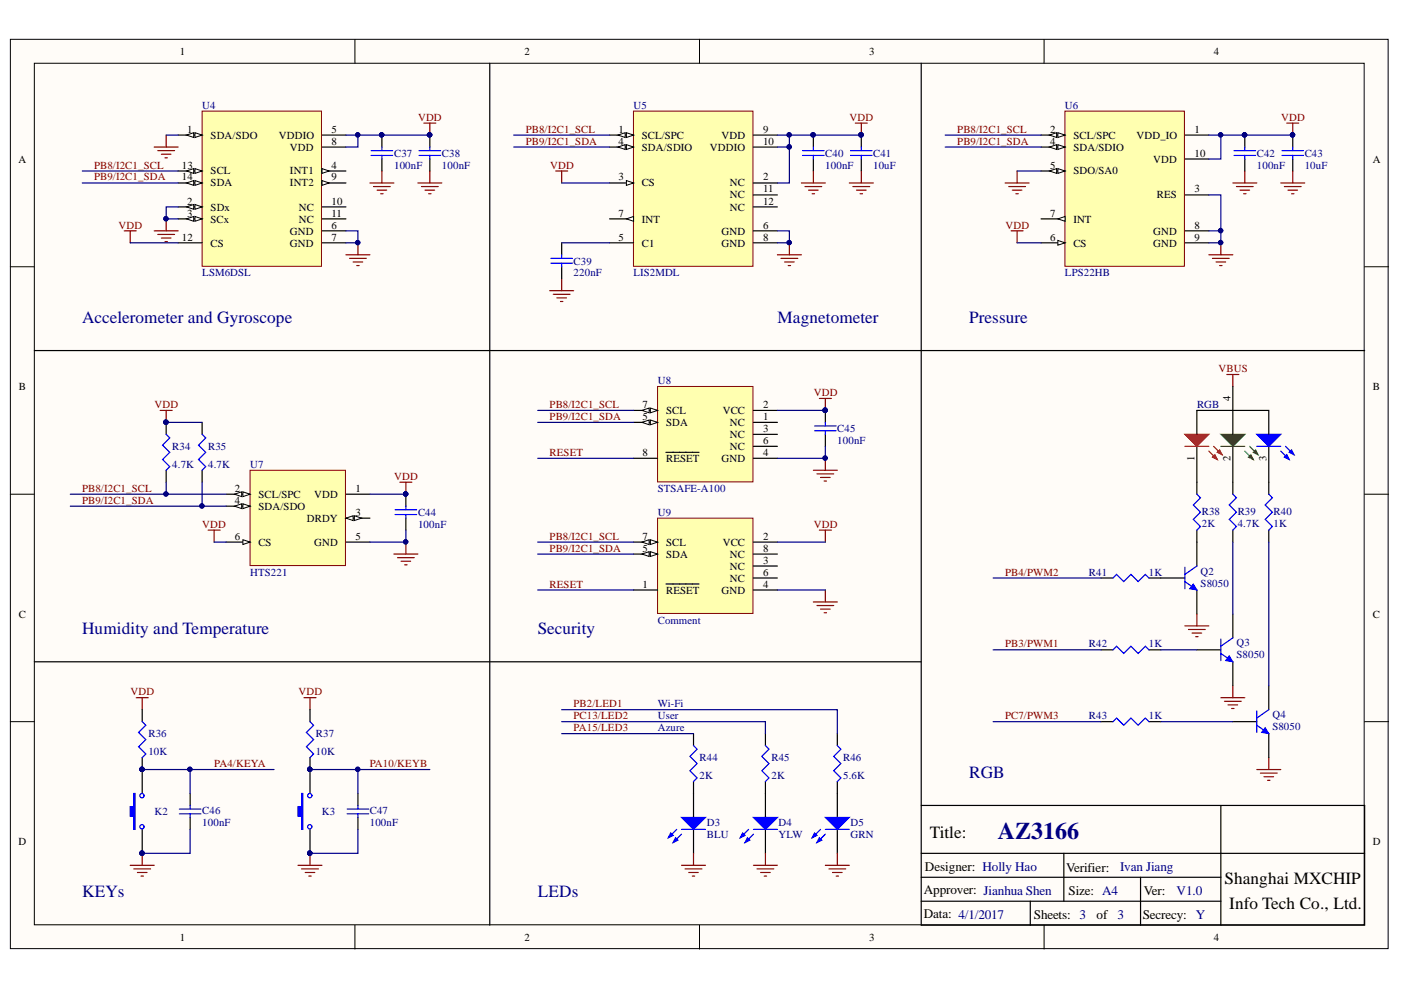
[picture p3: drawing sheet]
<svg xmlns="http://www.w3.org/2000/svg" width="297mm" height="210mm" viewBox="0 0 297 210" stroke-linecap="round" stroke-linejoin="round" font-family="sans-serif">
<defs><g id="words">
<text font-size="5.1" fill="#000080" x="211.6" y="177.8">AZ3166</text>
<g font-size="3.6" fill="#000080">
<text x="17.4" y="68.4">Accelerometer and Gyroscope</text>
<text x="164.8" y="68.4">Magnetometer</text>
<text x="205.5" y="68.4">Pressure</text>
<text x="17.4" y="134.5">Humidity and Temperature</text>
<text x="114" y="134.5">Security</text>
<text x="205.5" y="164.9">RGB</text>
<text x="17.4" y="190.2">KEYs</text>
<text x="114" y="190.2">LEDs</text>
</g>
<g font-size="3.6">
<text x="197.1" y="177.6">Title:</text>
<text x="259.6" y="187.5">Shanghai MXCHIP</text>
<text x="260.6" y="192.8">Info Tech Co., Ltd.</text>
</g>
<g font-size="2.8">
<text x="196.1" y="184.7">Designer: Holly Hao</text>
<text x="226.1" y="184.9">Verifier:</text>
<text x="195.9" y="189.5">Approver: Jianhua Shen</text>
<text x="226.6" y="189.7">Size: A4</text>
<text x="242.5" y="189.7">Ver:</text>
<text x="195.9" y="194.6">Data: 4/1/2017</text>
<text x="219.2" y="194.8">Sheets: 3</text>
<text x="232.5" y="194.8">of</text>
<text x="242.3" y="194.8">Secrecy: Y</text>
</g>
<g font-size="2.8" fill="#000080">
<text x="237.5" y="184.7">Ivan Jiang</text>
<text x="249.5" y="189.7">V1.0</text>
<text x="237" y="194.8">3</text>
</g>
<g font-size="2.3">
<text x="38.1" y="11.6">1</text>
<text x="111.2" y="11.6">2</text>
<text x="184.3" y="11.6">3</text>
<text x="257.3" y="11.6">4</text>
<text x="39.7" y="28.1">1</text>
<text x="44.7" y="29.4">SDA/SDO</text>
<text x="59.1" y="29.4">VDDIO</text>
<text x="70.3" y="28.1">5</text>
<text x="131.2" y="28.1">1</text>
<text x="136.1" y="29.4">SCL/SPC</text>
<text x="153" y="29.4">VDD</text>
<text x="161.8" y="28.1">9</text>
<text x="222.7" y="28.1">2</text>
<text x="227.6" y="29.4">SCL/SPC</text>
<text x="240.9" y="29.4">VDD_IO</text>
<text x="253.3" y="28.1">1</text>
<text x="3.9" y="34.5">A</text>
<text x="38.6" y="35.7">13</text>
<text x="61.5" y="31.9">VDD</text>
<text x="70.3" y="35.7">4</text>
<text x="70.3" y="30.7">8</text>
<text x="131.2" y="30.7">4</text>
<text x="136.1" y="31.9">SDA/SDIO</text>
<text x="150.5" y="31.9">VDDIO</text>
<text x="161.8" y="30.7">10</text>
<text x="222.7" y="35.7">5</text>
<text x="222.7" y="30.7">4</text>
<text x="227.6" y="31.9">SDA/SDIO</text>
<text x="244.5" y="34.5">VDD</text>
<text x="253.3" y="33.2">10</text>
<text x="291.1" y="34.5">A</text>
<text x="38.6" y="38.3">14</text>
<text x="44.7" y="39.5">SDA</text>
<text x="44.7" y="37">SCL</text>
<text x="61.5" y="37">INT1</text>
<text x="61.5" y="39.5">INT2</text>
<text x="70.3" y="38.3">9</text>
<text x="131.2" y="38.3">3</text>
<text x="136.1" y="39.5">CS</text>
<text x="154.8" y="39.5">NC</text>
<text x="161.8" y="40.8">11</text>
<text x="161.8" y="38.3">2</text>
<text x="227.6" y="37">SDO/SA0</text>
<text x="253.3" y="40.8">3</text>
<text x="39.7" y="43.4">2</text>
<text x="39.7" y="46">3</text>
<text x="44.7" y="44.7">SDx</text>
<text x="44.7" y="47.2">SCx</text>
<text x="63.3" y="44.7">NC</text>
<text x="63.3" y="47.2">NC</text>
<text x="70.3" y="43.4">10</text>
<text x="70.3" y="46">11</text>
<text x="131.2" y="46">7</text>
<text x="136.1" y="47.2">INT</text>
<text x="154.8" y="44.7">NC</text>
<text x="154.8" y="42.1">NC</text>
<text x="161.8" y="43.4">12</text>
<text x="222.7" y="46">7</text>
<text x="227.6" y="47.2">INT</text>
<text x="245.2" y="42.1">RES</text>
<text x="38.6" y="51">12</text>
<text x="44.7" y="52.3">CS</text>
<text x="61.5" y="52.3">GND</text>
<text x="61.5" y="49.8">GND</text>
<text x="70.3" y="51">7</text>
<text x="70.3" y="48.5">6</text>
<text x="131.2" y="51">5</text>
<text x="136.1" y="52.3">C1</text>
<text x="153" y="49.8">GND</text>
<text x="153" y="52.3">GND</text>
<text x="161.8" y="48.5">6</text>
<text x="161.8" y="51">8</text>
<text x="222.7" y="51">6</text>
<text x="227.6" y="52.3">CS</text>
<text x="244.5" y="52.3">GND</text>
<text x="244.5" y="49.8">GND</text>
<text x="253.3" y="51">9</text>
<text x="253.3" y="48.5">8</text>
<text x="4" y="82.7">B</text>
<text x="291.1" y="82.7">B</text>
<text x="136.2" y="89">5</text>
<text x="136.2" y="86.5">7</text>
<text x="141.2" y="87.8">SCL</text>
<text x="153.2" y="87.8">VCC</text>
<text x="161.8" y="86.5">2</text>
<text x="161.8" y="89">1</text>
<text x="260.9" y="85" transform="rotate(-90 260.9 85)">4</text>
<text x="141.2" y="90.3">SDA</text>
<text x="154.8" y="95.4">NC</text>
<text x="154.8" y="90.3">NC</text>
<text x="154.8" y="92.8">NC</text>
<text x="161.8" y="94.1">6</text>
<text x="161.8" y="91.6">3</text>
<text x="136.2" y="96.6">8</text>
<text x="141.2" y="97.9">RESET</text>
<text x="153" y="97.9">GND</text>
<text x="161.8" y="96.6">4</text>
<text x="253.3" y="97.8" transform="rotate(-90 253.3 97.8)">1</text>
<text x="260.9" y="97.8" transform="rotate(-90 260.9 97.8)">2</text>
<text x="268.5" y="97.8" transform="rotate(-90 268.5 97.8)">3</text>
<text x="49.8" y="104.3">2</text>
<text x="49.8" y="106.9">4</text>
<text x="54.8" y="105.6">SCL/SPC</text>
<text x="66.6" y="105.6">VDD</text>
<text x="75.4" y="104.3">1</text>
<text x="54.8" y="108.1">SDA/SDO</text>
<text x="65" y="110.7">DRDY</text>
<text x="75.4" y="109.4">3</text>
<text x="49.8" y="114.5">6</text>
<text x="54.8" y="115.7">CS</text>
<text x="66.6" y="115.7">GND</text>
<text x="75.4" y="114.5">5</text>
<text x="136.2" y="117">5</text>
<text x="136.2" y="114.5">7</text>
<text x="141.2" y="118.3">SDA</text>
<text x="141.2" y="115.7">SCL</text>
<text x="153.2" y="115.7">VCC</text>
<text x="154.8" y="118.3">NC</text>
<text x="161.8" y="114.5">2</text>
<text x="161.8" y="117">8</text>
<text x="161.8" y="119.5">3</text>
<text x="136.2" y="124.6">1</text>
<text x="141.2" y="125.9">RESET</text>
<text x="153" y="125.9">GND</text>
<text x="154.8" y="123.3">NC</text>
<text x="154.8" y="120.8">NC</text>
<text x="161.8" y="122.1">6</text>
<text x="161.8" y="124.6">4</text>
<text x="4" y="130.9">C</text>
<text x="291.1" y="130.9">C</text>
<text x="3.9" y="179.2">D</text>
<text x="291.1" y="179.2">D</text>
<text x="38.1" y="199.5">1</text>
<text x="111.2" y="199.5">2</text>
<text x="184.3" y="199.5">3</text>
<text x="257.3" y="199.5">4</text>
</g>
<g font-size="2.3" fill="#000080">
<text x="42.9" y="23.1">U4</text>
<text x="134.3" y="23.1">U5</text>
<text x="225.8" y="23.1">U6</text>
<text x="83.6" y="33.2">C37</text>
<text x="83.6" y="35.7">100nF</text>
<text x="93.7" y="33.2">C38</text>
<text x="93.7" y="35.7">100nF</text>
<text x="175" y="33.2">C40</text>
<text x="175" y="35.7">100nF</text>
<text x="185.1" y="33.2">C41</text>
<text x="185.1" y="35.7">10uF</text>
<text x="266.5" y="33.2">C42</text>
<text x="266.5" y="35.7">100nF</text>
<text x="276.6" y="33.2">C43</text>
<text x="276.6" y="35.7">10uF</text>
<text x="42.9" y="58.6">LSM6DSL</text>
<text x="121.6" y="56.1">C39</text>
<text x="121.6" y="58.6">220nF</text>
<text x="134.3" y="58.6">LIS2MDL</text>
<text x="225.8" y="58.6">LPS22HB</text>
<text x="139.5" y="81.4">U8</text>
<text x="253.8" y="86.5">RGB</text>
<text x="36.5" y="95.4">R34</text>
<text x="44.1" y="95.4">R35</text>
<text x="177.5" y="91.6">C45</text>
<text x="177.5" y="94.1">100nF</text>
<text x="36.5" y="99.2">4.7K</text>
<text x="44.1" y="99.2">4.7K</text>
<text x="53" y="99.2">U7</text>
<text x="139.5" y="104.3">STSAFE-A100</text>
<text x="88.6" y="109.4">C44</text>
<text x="88.6" y="111.9">100nF</text>
<text x="139.5" y="109.4">U9</text>
<text x="254.8" y="109.1">R38</text>
<text x="254.8" y="111.7">2K</text>
<text x="262.4" y="109.1">R39</text>
<text x="262.4" y="111.7">4.7K</text>
<text x="270" y="109.1">R40</text>
<text x="270" y="111.7">1K</text>
<text x="53" y="122.1">HTS221</text>
<text x="230.9" y="122.1">R41</text>
<text x="243.6" y="122.1">1K</text>
<text x="254.5" y="121.8">Q2</text>
<text x="254.5" y="124.4">S8050</text>
<text x="139.5" y="132.2">Comment</text>
<text x="230.9" y="137.3">R42</text>
<text x="243.6" y="137.3">1K</text>
<text x="262.2" y="137">Q3</text>
<text x="262.2" y="139.6">S8050</text>
<text x="139.5" y="150">Wi-Fi</text>
<text x="139.5" y="152.5">User</text>
<text x="139.5" y="155">Azure</text>
<text x="230.9" y="152.5">R43</text>
<text x="243.6" y="152.5">1K</text>
<text x="269.8" y="152.2">Q4</text>
<text x="269.8" y="154.8">S8050</text>
<text x="31.5" y="156.3">R36</text>
<text x="31.5" y="160.1">10K</text>
<text x="67" y="156.3">R37</text>
<text x="67" y="160.1">10K</text>
<text x="148.3" y="161.4">R44</text>
<text x="163.6" y="161.4">R45</text>
<text x="178.8" y="161.4">R46</text>
<text x="148.3" y="165.2">2K</text>
<text x="163.6" y="165.2">2K</text>
<text x="178.8" y="165.2">5.6K</text>
<text x="32.7" y="172.8">K2</text>
<text x="42.9" y="172.6">C46</text>
<text x="68.2" y="172.8">K3</text>
<text x="78.4" y="172.6">C47</text>
<text x="42.9" y="175.1">100nF</text>
<text x="78.4" y="175.1">100nF</text>
<text x="149.9" y="175.1">D3</text>
<text x="149.9" y="177.7">BLU</text>
<text x="165.1" y="175.1">D4</text>
<text x="165.1" y="177.7">YLW</text>
<text x="180.3" y="175.1">D5</text>
<text x="180.3" y="177.7">GRN</text>
</g>
<g font-size="2.3" fill="#800000">
<text x="88.6" y="25.6">VDD</text>
<text x="111.5" y="28.1">PB8/I2C1_SCL</text>
<text x="180.1" y="25.6">VDD</text>
<text x="203" y="28.1">PB8/I2C1_SCL</text>
<text x="271.6" y="25.6">VDD</text>
<text x="20" y="35.7">PB8/I2C1_SCL</text>
<text x="111.5" y="30.7">PB9/I2C1_SDA</text>
<text x="116.6" y="35.7">VDD</text>
<text x="203" y="30.7">PB9/I2C1_SDA</text>
<text x="20" y="38.3">PB9/I2C1_SDA</text>
<text x="25.1" y="48.5">VDD</text>
<text x="213.2" y="48.5">VDD</text>
<text x="172.5" y="84">VDD</text>
<text x="258.4" y="78.9">VBUS</text>
<text x="32.7" y="86.5">VDD</text>
<text x="116.5" y="86.5">PB8/I2C1_SCL</text>
<text x="116.5" y="89">PB9/I2C1_SDA</text>
<text x="83.6" y="101.7">VDD</text>
<text x="116.5" y="96.6">RESET</text>
<text x="17.4" y="104.3">PB8/I2C1_SCL</text>
<text x="17.4" y="106.9">PB9/I2C1_SDA</text>
<text x="42.9" y="111.9">VDD</text>
<text x="172.5" y="111.9">VDD</text>
<text x="116.5" y="114.5">PB8/I2C1_SCL</text>
<text x="116.5" y="117">PB9/I2C1_SDA</text>
<text x="116.5" y="124.6">RESET</text>
<text x="213.1" y="122.1">PB4/PWM2</text>
<text x="213.1" y="137.3">PB3/PWM1</text>
<text x="27.7" y="147.4">VDD</text>
<text x="63.3" y="147.4">VDD</text>
<text x="121.6" y="150">PB2/LED1</text>
<text x="121.6" y="152.5">PC13/LED2</text>
<text x="121.6" y="155">PA15/LED3</text>
<text x="213.1" y="152.5">PC7/PWM3</text>
<text x="45.4" y="162.6">PA4/KEYA</text>
<text x="78.4" y="162.6">PA10/KEYB</text>
</g>
</g></defs>
<g fill="#fffcf8" stroke="#000" stroke-width=".21">
<path d="M2.2 8.3h292.1v192.8h-292.1z"/>
<path d="M7.3 13.4h281.9v182.7h-281.9z"/>
</g>
<path d="M75.3 8.3v5.1M148.3 8.3v5.1M221.4 8.3v5.1M2.2 56.6h5.1M289.3 56.6h5.1M2.2 104.8h5.1M289.3 104.8h5.1M2.2 153h5.1M289.3 153h5.1M75.3 196.2v5M148.3 196.2v5M221.4 196.2v5" fill="none" stroke="#000" stroke-width=".21"/>
<path d="M258.8 170.8v25.4h-63.5v-25.4h94v25.4h-30.5M195.3 180.9h94M195.3 186h63.5M195.3 191.1h63.5M218.4 191.1v5.1M225.6 180.9v10.2M241.8 186v10.2" fill="none" stroke="#000" stroke-width=".25"/>
<path d="M73.3 54h5.1M74.1 54.8h3.6M74.9 55.5h2M75.6 56.3h.5M75.9 51.5v2.5" fill="none" stroke="#800000" stroke-width=".25"/>
<circle cx="75.8" cy="51.4" r=".46" fill="#000080" stroke="#000080" stroke-width=".21"/>
<path d="M42.9 23.6h25.3v32.9h-25.3z" fill="#ffffb0" stroke="#800000" stroke-width=".21"/>
<path d="M37.8 28.6h5.1M37.8 51.5h5.1" fill="none" stroke="#000" stroke-width=".25"/>
<path d="M41.3 28.1l1.6 .5-1.6 .5z" fill="#fffcf8"/>
<path d="M41.3 28.1l1.6 .5-1.6 .5z" fill="none" stroke="#000" stroke-width=".21"/>
<path d="M39.6 28.6l1.5-.5v1z" fill="#fffcf8"/>
<path d="M39.6 28.6l1.5-.5v1z" fill="none" stroke="#000" stroke-width=".21"/>
<path d="M37.8 38.8h5.1M68.3 28.6h5M68.3 51.5h5M68.3 48.9h5M68.3 43.9h5M68.3 46.4h5" fill="none" stroke="#000" stroke-width=".25"/>
<path d="M41.3 38.3l1.6 .5-1.6 .5z" fill="#fffcf8"/>
<path d="M41.3 38.3l1.6 .5-1.6 .5z" fill="none" stroke="#000" stroke-width=".21"/>
<path d="M39.6 38.8l1.5-.5v1z" fill="#fffcf8"/>
<path d="M39.6 38.8l1.5-.5v1z" fill="none" stroke="#000" stroke-width=".21"/>
<path d="M68.3 36.3h5" fill="none" stroke="#000" stroke-width=".25"/>
<path d="M68.3 35.7l1.5 .6-1.5 .5z" fill="#fffcf8"/>
<path d="M68.3 35.7l1.5 .6-1.5 .5z" fill="none" stroke="#000" stroke-width=".21"/>
<path d="M68.3 38.8h5" fill="none" stroke="#000" stroke-width=".25"/>
<path d="M68.3 38.3l1.5 .5-1.5 .5z" fill="#fffcf8"/>
<path d="M68.3 38.3l1.5 .5-1.5 .5z" fill="none" stroke="#000" stroke-width=".21"/>
<path d="M37.8 36.3h5.1M68.3 31.2h5" fill="none" stroke="#000" stroke-width=".25"/>
<path d="M41.3 35.7l1.6 .6-1.6 .5z" fill="#fffcf8"/>
<path d="M41.3 35.7l1.6 .6-1.6 .5z" fill="none" stroke="#000" stroke-width=".21"/>
<path d="M39.6 36.3l1.5-.6v1.1z" fill="#fffcf8"/>
<path d="M39.6 36.3l1.5-.6v1.1z" fill="none" stroke="#000" stroke-width=".21"/>
<path d="M37.8 43.9h5.1" fill="none" stroke="#000" stroke-width=".25"/>
<path d="M41.3 43.4l1.6 .5-1.6 .5z" fill="#fffcf8"/>
<path d="M41.3 43.4l1.6 .5-1.6 .5z" fill="none" stroke="#000" stroke-width=".21"/>
<path d="M39.6 43.9l1.5-.5v1z" fill="#fffcf8"/>
<path d="M39.6 43.9l1.5-.5v1z" fill="none" stroke="#000" stroke-width=".21"/>
<path d="M37.8 46.4h5.1" fill="none" stroke="#000" stroke-width=".25"/>
<path d="M41.3 45.9l1.6 .5-1.6 .5z" fill="#fffcf8"/>
<path d="M41.3 45.9l1.6 .5-1.6 .5z" fill="none" stroke="#000" stroke-width=".21"/>
<path d="M39.6 46.4l1.5-.5v1z" fill="#fffcf8"/>
<path d="M39.6 46.4l1.5-.5v1z" fill="none" stroke="#000" stroke-width=".21"/>
<path d="M225.8 23.6h25.3v32.9h-25.3z" fill="#ffffb0" stroke="#800000" stroke-width=".21"/>
<path d="M220.7 51.5h5.1" fill="none" stroke="#000" stroke-width=".25"/>
<path d="M224.3 51l1.5 .5-1.5 .5z" fill="#fffcf8"/>
<path d="M224.3 51l1.5 .5-1.5 .5z" fill="none" stroke="#000" stroke-width=".21"/>
<path d="M220.7 46.4h5.1" fill="none" stroke="#000" stroke-width=".25"/>
<path d="M224.3 46.4l1.5-.5v1z" fill="#fffcf8"/>
<path d="M224.3 46.4l1.5-.5v1z" fill="none" stroke="#000" stroke-width=".21"/>
<path d="M220.7 36.3h5.1M251.2 28.6h5.1" fill="none" stroke="#000" stroke-width=".25"/>
<path d="M224.3 35.7l1.5 .6-1.5 .5z" fill="#fffcf8"/>
<path d="M224.3 35.7l1.5 .6-1.5 .5z" fill="none" stroke="#000" stroke-width=".21"/>
<path d="M222.5 36.3l1.5-.6v1.1z" fill="#fffcf8"/>
<path d="M222.5 36.3l1.5-.6v1.1z" fill="none" stroke="#000" stroke-width=".21"/>
<path d="M220.7 31.2h5.1M251.2 33.7h5.1" fill="none" stroke="#000" stroke-width=".25"/>
<path d="M224.3 30.7l1.5 .5-1.5 .5z" fill="#fffcf8"/>
<path d="M224.3 30.7l1.5 .5-1.5 .5z" fill="none" stroke="#000" stroke-width=".21"/>
<path d="M222.5 31.2l1.5-.5v1z" fill="#fffcf8"/>
<path d="M222.5 31.2l1.5-.5v1z" fill="none" stroke="#000" stroke-width=".21"/>
<path d="M220.7 28.6h5.1M251.2 51.5h5.1M251.2 48.9h5.1" fill="none" stroke="#000" stroke-width=".25"/>
<path d="M224.3 28.1l1.5 .5-1.5 .5z" fill="#fffcf8"/>
<path d="M224.3 28.1l1.5 .5-1.5 .5z" fill="none" stroke="#000" stroke-width=".21"/>
<path d="M222.5 28.6l1.5-.5v1z" fill="#fffcf8"/>
<path d="M222.5 28.6l1.5-.5v1z" fill="none" stroke="#000" stroke-width=".21"/>
<path d="M251.2 41.3h5.1" fill="none" stroke="#000" stroke-width=".25"/>
<path d="M53 99.7h20.2v20.2h-20.2z" fill="#ffffb0" stroke="#800000" stroke-width=".21"/>
<path d="M47.9 104.8h5.1" fill="none" stroke="#000" stroke-width=".25"/>
<path d="M51.5 104.3l1.5 .5-1.5 .5z" fill="#fffcf8"/>
<path d="M51.5 104.3l1.5 .5-1.5 .5z" fill="none" stroke="#000" stroke-width=".21"/>
<path d="M49.7 104.8l1.5-.5v1z" fill="#fffcf8"/>
<path d="M49.7 104.8l1.5-.5v1z" fill="none" stroke="#000" stroke-width=".21"/>
<path d="M47.9 114.9h5.1" fill="none" stroke="#000" stroke-width=".25"/>
<path d="M51.5 114.4l1.5 .5-1.5 .5z" fill="#fffcf8"/>
<path d="M51.5 114.4l1.5 .5-1.5 .5z" fill="none" stroke="#000" stroke-width=".21"/>
<path d="M47.9 107.3h5.1M73.3 104.8h5.1" fill="none" stroke="#000" stroke-width=".25"/>
<path d="M51.5 106.8l1.5 .5-1.5 .5z" fill="#fffcf8"/>
<path d="M51.5 106.8l1.5 .5-1.5 .5z" fill="none" stroke="#000" stroke-width=".21"/>
<path d="M49.7 107.3l1.5-.5v1z" fill="#fffcf8"/>
<path d="M49.7 107.3l1.5-.5v1z" fill="none" stroke="#000" stroke-width=".21"/>
<path d="M73.3 109.9h5.1" fill="none" stroke="#000" stroke-width=".25"/>
<path d="M73.3 109.9l1.6-.5v1z" fill="#fffcf8"/>
<path d="M73.3 109.9l1.6-.5v1z" fill="none" stroke="#000" stroke-width=".21"/>
<path d="M75.1 109.4l1.6 .5-1.6 .5z" fill="#fffcf8"/>
<path d="M75.1 109.4l1.6 .5-1.6 .5z" fill="none" stroke="#000" stroke-width=".21"/>
<path d="M81 28.6v2.6M81 33.7v2.6M91.1 28.6v2.6M91.1 33.7v2.6M73.3 114.9h5.1M86.1 104.8v2.5M86.1 109.9v2.5" fill="none" stroke="#000" stroke-width=".25"/>
<g fill="none" stroke="#800000" stroke-width=".25">
<path d="M32.7 31.2h5.1M33.5 31.9h3.5M34.2 32.7h2M35 33.5h.5M35.2 28.6v2.6M78.4 38.8h5.1M79.2 39.6h3.5M81 36.3v2.5M88.6 38.8h5.1M89.4 39.6h3.5M89.9 26.1h2.5M91.1 26.1v2.5"/>
<path d="M91.1 36.3v2.5M26.3 48.9h2.6M27.6 48.9v2.6M32.7 48.9h5.1M33.5 49.7h3.5M34.2 50.5h2M35 51.2h.5M35.2 46.4v2.5M80 40.3h2M80.7 41.1h.5M90.1 40.3h2.1M90.9 41.1h.5"/>
<path d="M44.1 112.4h2.6M45.4 112.4v2.5M83.5 117.5h5.1M84.3 118.2h3.5M84.8 102.2h2.5M85 119h2.1M85.8 119.8h.5M86.1 102.2v2.6M86.1 114.9v2.6"/>
</g>
<g fill="#000080" stroke="#000080" stroke-width=".21">
<circle cx="91.1" cy="28.6" r=".46"/>
<circle cx="86" cy="104.7" r=".46"/>
<circle cx="80.9" cy="28.6" r=".46"/>
<circle cx="35.2" cy="46.4" r=".46"/>
<circle cx="86" cy="114.9" r=".46"/>
</g>
<path d="M78.7 33h4.6M78.7 31.9h4.6M81 31.2v.7M81 33v.7M88.8 33h4.6M88.8 31.9h4.6M91.1 31.2v.7M91.1 33v.7M83.8 109.1h4.5M83.8 108.1h4.5M86.1 107.3v.8M86.1 109.1v.8" fill="none" stroke="#00f" stroke-width=".25"/>
<path d="M134.3 23.6h25.3v32.9h-25.3z" fill="#ffffb0" stroke="#800000" stroke-width=".21"/>
<path d="M129.2 28.6h5.1M159.7 43.9h5.1" fill="none" stroke="#000" stroke-width=".25"/>
<path d="M132.8 28.1l1.5 .5-1.5 .5z" fill="#fffcf8"/>
<path d="M132.8 28.1l1.5 .5-1.5 .5z" fill="none" stroke="#000" stroke-width=".21"/>
<path d="M131 28.6l1.6-.5v1z" fill="#fffcf8"/>
<path d="M131 28.6l1.6-.5v1z" fill="none" stroke="#000" stroke-width=".21"/>
<path d="M129.2 46.4h5.1" fill="none" stroke="#000" stroke-width=".25"/>
<path d="M132.8 46.4l1.5-.5v1z" fill="#fffcf8"/>
<path d="M132.8 46.4l1.5-.5v1z" fill="none" stroke="#000" stroke-width=".21"/>
<path d="M129.2 31.2h5.1M159.7 31.2h5.1M129.2 51.5h5.1M159.7 48.9h5.1M159.7 41.3h5.1" fill="none" stroke="#000" stroke-width=".25"/>
<path d="M132.8 30.7l1.5 .5-1.5 .5z" fill="#fffcf8"/>
<path d="M132.8 30.7l1.5 .5-1.5 .5z" fill="none" stroke="#000" stroke-width=".21"/>
<path d="M131 31.2l1.6-.5v1z" fill="#fffcf8"/>
<path d="M131 31.2l1.6-.5v1z" fill="none" stroke="#000" stroke-width=".21"/>
<path d="M129.2 38.8h5.1M159.7 28.6h5.1M159.7 38.8h5.1M159.7 51.5h5.1" fill="none" stroke="#000" stroke-width=".25"/>
<path d="M132.8 38.3l1.5 .5-1.5 .5z" fill="#fffcf8"/>
<path d="M132.8 38.3l1.5 .5-1.5 .5z" fill="none" stroke="#000" stroke-width=".21"/>
<g fill="none" stroke="#800000" stroke-width=".25">
<path d="M117.8 36.3h2.6M119.1 36.3v2.5M169.9 38.8h5.1M170.7 39.6h3.5M172.4 36.3v2.5M180.1 38.8h5.1M180.8 39.6h3.6M181.3 26.1h2.6M182.6 26.1v2.5M182.6 36.3v2.5M213.1 38.8h5.1M213.9 39.6h3.5"/>
<path d="M215.6 36.3v2.5M261.4 38.8h5.1M262.1 39.6h3.6M263.9 36.3v2.5M271.5 38.8h5.1M272.3 39.6h3.6M272.8 26.1h2.6M274.1 26.1v2.5M274.1 36.3v2.5M119.1 59.1v2.5M164.8 54h5.1M165.6 54.8h3.5"/>
<path d="M166.3 55.5h2.1M167.1 56.3h.5M167.4 51.5v2.5M171.4 40.3h2.1M172.2 41.1h.5M181.6 40.3h2M182.4 41.1h.5M214.4 48.9h2.5M214.6 40.3h2.1M215.4 41.1h.5M215.6 48.9v2.6M256.3 54h5.1"/>
<path d="M257.1 54.8h3.5M257.8 55.5h2.1M258.6 56.3h.5M258.8 51.5v2.5M262.9 40.3h2M263.7 41.1h.5M273.1 40.3h2M273.8 41.1h.5M116.5 61.6h5.1M117.3 62.4h3.6M118.1 63.2h2M118.8 63.9h.5"/>
</g>
<g fill="#000080" stroke="#000080" stroke-width=".21">
<circle cx="182.6" cy="28.6" r=".46"/>
<circle cx="172.4" cy="28.6" r=".46"/>
<circle cx="167.3" cy="51.4" r=".46"/>
<circle cx="274" cy="28.6" r=".46"/>
<circle cx="263.9" cy="28.6" r=".46"/>
<circle cx="258.8" cy="51.4" r=".46"/>
</g>
<path d="M172.4 28.6v2.6M172.4 33.7v2.6M182.6 28.6v2.6M182.6 33.7v2.6M263.9 28.6v2.6M263.9 33.7v2.6M274.1 28.6v2.6M274.1 33.7v2.6M119.1 51.5v2.5M119.1 56.6v2.5" fill="none" stroke="#000" stroke-width=".25"/>
<g fill="none" stroke="#00f" stroke-width=".25">
<path d="M170.2 33h4.5M170.2 31.9h4.5M172.4 31.2v.7M172.4 33v.7M180.3 33h4.6M180.3 31.9h4.6M182.6 31.2v.7M182.6 33v.7M261.6 33h4.6M261.6 31.9h4.6M263.9 31.2v.7M263.9 33v.7"/>
<path d="M271.8 33h4.6M271.8 31.9h4.6M274.1 31.2v.7M274.1 33v.7M116.8 55.8h4.6M116.8 54.8h4.6M119.1 54v.8M119.1 55.8v.8"/>
</g>
<path d="M139.4 81.9h20.2v20.3h-20.2z" fill="#ffffb0" stroke="#800000" stroke-width=".21"/>
<path d="M134.3 97.2h5.1M134.3 89.6h5.1M141.2 95.9h7M159.7 87h5.1M159.7 94.6h5.1M159.7 97.2h5.1M159.7 89.6h5.1M159.7 92.1h5.1" fill="none" stroke="#000" stroke-width=".25"/>
<path d="M137.9 89l1.5 .6-1.5 .5z" fill="#fffcf8"/>
<path d="M137.9 89l1.5 .6-1.5 .5z" fill="none" stroke="#000" stroke-width=".21"/>
<path d="M136.1 89.6l1.5-.6v1.1z" fill="#fffcf8"/>
<path d="M136.1 89.6l1.5-.6v1.1z" fill="none" stroke="#000" stroke-width=".21"/>
<path d="M134.3 87h5.1" fill="none" stroke="#000" stroke-width=".25"/>
<path d="M137.9 86.5l1.5 .5-1.5 .5z" fill="#fffcf8"/>
<path d="M137.9 86.5l1.5 .5-1.5 .5z" fill="none" stroke="#000" stroke-width=".21"/>
<path d="M136.1 87l1.5-.5v1z" fill="#fffcf8"/>
<path d="M136.1 87l1.5-.5v1z" fill="none" stroke="#000" stroke-width=".21"/>
<path d="M103.8 13.4v182.8M195.3 13.4v157.4M7.3 74.3h282M175 87v2.6M175 92.1v2.5M261.4 94.6v10.2M253.8 102.2v2.6M253.8 112.4v2.5M261.4 112.4v2.5M269 102.2v2.6M269 112.4v2.5M7.3 140.3h188" fill="none" stroke="#000" stroke-width=".25"/>
<path d="M260.1 79.4h2.6M261.4 79.4v2.5M172.4 99.7h5.1M173.7 84.5h2.6M175 84.5v2.5M175 97.2v2.5M173.2 100.5h3.6M174 101.2h2M174.7 102h.5" fill="none" stroke="#800000" stroke-width=".25"/>
<g fill="#000080" stroke="#000080" stroke-width=".21">
<circle cx="174.9" cy="87" r=".46"/>
<circle cx="174.9" cy="97.1" r=".46"/>
</g>
<path d="M172.7 91.3h4.6M172.7 90.3h4.6M175 89.6v.7M175 91.3v.8M253.8 104.8l.7 .7-1.5 1.6 1.5 1.5-1.5 1.5 1.5 1.5-.7 .8M261.4 104.8l.7 .7-1.5 1.6 1.5 1.5-1.5 1.5 1.5 1.5-.7 .8M269 104.8l.8 .7-1.6 1.6 1.6 1.5-1.6 1.5 1.6 1.5-.8 .8" fill="none" stroke="#00f" stroke-width=".25"/>
<path d="M258.8 92.1h5.1l-2.5 2.5z" fill="#00bf00"/>
<path d="M258.8 92.1h5.1l-2.5 2.5zM263.9 95.6l1.8 1.8M264.9 94.6l1.8 1.8" fill="none" stroke="#00bf00" stroke-width=".25"/>
<path d="M264.7 96.9l.5-.5 .5 1z" fill="#00bf00"/>
<path d="M264.7 96.9l.5-.5 .5 1z" fill="none" stroke="#00bf00" stroke-width=".25"/>
<path d="M265.7 95.9l.5-.5 .5 1z" fill="#00bf00"/>
<path d="M258.8 94.6h5.1M265.7 95.9l.5-.5 .5 1z" fill="none" stroke="#00bf00" stroke-width=".25"/>
<path d="M253.8 94.6v7.6M261.4 81.9v5.1" fill="none" stroke="#000" stroke-width=".25"/>
<path d="M251.2 92.1h5.1l-2.5 2.5z" fill="#f00"/>
<path d="M251.2 92.1h5.1l-2.5 2.5zM256.3 95.6l1.8 1.8M257.3 94.6l1.8 1.8" fill="none" stroke="#f00" stroke-width=".25"/>
<path d="M257.1 96.9l.5-.5 .5 1z" fill="#f00"/>
<path d="M257.1 96.9l.5-.5 .5 1z" fill="none" stroke="#f00" stroke-width=".25"/>
<path d="M258.1 95.9l.5-.5 .5 1z" fill="#f00"/>
<path d="M251.2 94.6h5.1M258.1 95.9l.5-.5 .5 1z" fill="none" stroke="#f00" stroke-width=".25"/>
<path d="M269 94.6v7.6" fill="none" stroke="#000" stroke-width=".25"/>
<path d="M266.5 92.1h5l-2.5 2.5z" fill="#00f"/>
<path d="M266.5 92.1h5l-2.5 2.5zM271.5 95.6l1.8 1.8M272.6 94.6l1.7 1.8" fill="none" stroke="#00f" stroke-width=".25"/>
<path d="M272.3 96.9l.5-.5 .5 1z" fill="#00f"/>
<path d="M272.3 96.9l.5-.5 .5 1z" fill="none" stroke="#00f" stroke-width=".25"/>
<path d="M273.3 95.9l.5-.5 .5 1z" fill="#00f"/>
<path d="M266.5 94.6h5M273.3 95.9l.5-.5 .5 1zM251.2 123.3l2.6 1.8M251.2 120.3v4.5M253.8 120l-2.6 1.8" fill="none" stroke="#00f" stroke-width=".25"/>
<path d="M253.8 92.1v-5.1h15.2v5.1M261.4 87v5.1M253.8 114.9v5.1M246.1 122.6h5.1M253.8 125.1v5.1" fill="none" stroke="#000" stroke-width=".25"/>
<path d="M253 123.8l.8 1.3-1.6-.3z" fill="#00f"/>
<path d="M253 123.8l.8 1.3-1.6-.3z" fill="none" stroke="#00f" stroke-width=".21"/>
<g fill="none" stroke="#800000" stroke-width=".25">
<path d="M251.2 132.7h5.1M252 133.5h3.5M252.7 134.2h2.1M253.5 135h.5M253.8 130.2v2.5M258.8 147.9h5.1M259.6 148.7h3.6M260.4 149.5h2M261.1 150.2h.5M261.4 145.4v2.5M266.5 163.2h5M267.2 163.9h3.6"/>
<path d="M268 164.7h2M268.8 165.4h.5M269 160.6v2.6"/>
</g>
<path d="M253.8 137.8h5M261.4 130.2v5M261.4 140.3v5.1" fill="none" stroke="#000" stroke-width=".25"/>
<path d="M258.8 138.5l2.6 1.8M258.8 135.5v4.6M261.4 135.2l-2.6 1.8" fill="none" stroke="#00f" stroke-width=".25"/>
<path d="M260.6 139l.8 1.3-1.5-.2z" fill="#00f"/>
<path d="M260.6 139l.8 1.3-1.5-.2z" fill="none" stroke="#00f" stroke-width=".21"/>
<path d="M261.4 153h5.1M269 145.4v5.1M269 155.5v5.1" fill="none" stroke="#000" stroke-width=".25"/>
<path d="M266.5 153.8l2.5 1.7M266.5 150.7v4.6M269 150.5l-2.5 1.7" fill="none" stroke="#00f" stroke-width=".25"/>
<path d="M268.2 154.3l.8 1.2-1.5-.2z" fill="#00f"/>
<path d="M268.2 154.3l.8 1.2-1.5-.2z" fill="none" stroke="#00f" stroke-width=".21"/>
<path d="M233.4 122.6h2.6M233.4 137.8h2.6M243.6 122.6h2.5M243.6 137.8h2.5M233.4 153h2.6M243.6 153h2.5M177.5 168.2v5.1M177.5 175.9v5" fill="none" stroke="#000" stroke-width=".25"/>
<path d="M236 122.6l.7-.8 1.6 1.5 1.5-1.5 1.5 1.5 1.5-1.5 .8 .8M236 137.8l.7-.8 1.6 1.5 1.5-1.5 1.5 1.5 1.5-1.5 .8 .8M236 153l.7-.8 1.6 1.6 1.5-1.6 1.5 1.6 1.5-1.6 .8 .8" fill="none" stroke="#00f" stroke-width=".25"/>
<path d="M175 173.3h5.1l-2.6 2.6z" fill="#00f"/>
<path d="M174 175.9l-1.8 1.7M175 173.3h5.1l-2.6 2.6zM175 176.9l-1.8 1.7" fill="none" stroke="#00f" stroke-width=".25"/>
<path d="M173.7 177.6l.5 .5-1 .5z" fill="#00f"/>
<path d="M173.7 177.6l.5 .5-1 .5z" fill="none" stroke="#00f" stroke-width=".25"/>
<path d="M172.7 176.6l.5 .5-1 .5z" fill="#00f"/>
<path d="M177.5 158.1l.8 .7-1.5 1.6 1.5 1.5-1.5 1.5 1.5 1.5-.8 .8M172.7 176.6l.5 .5-1 .5zM175 175.9h5.1" fill="none" stroke="#00f" stroke-width=".25"/>
<path d="M177.5 155.5v2.6M162.3 168.2v5.1M162.3 175.9v5M177.5 165.7v2.5" fill="none" stroke="#000" stroke-width=".25"/>
<path d="M159.7 173.3h5.1l-2.5 2.6z" fill="#00f"/>
<path d="M158.7 175.9l-1.8 1.7M159.7 173.3h5.1l-2.5 2.6zM159.7 176.9l-1.7 1.7" fill="none" stroke="#00f" stroke-width=".25"/>
<path d="M158.5 177.6l.5 .5-1 .5z" fill="#00f"/>
<path d="M158.5 177.6l.5 .5-1 .5z" fill="none" stroke="#00f" stroke-width=".25"/>
<path d="M157.5 176.6l.5 .5-1.1 .5z" fill="#00f"/>
<path d="M162.3 158.1l.7 .7-1.5 1.6 1.5 1.5-1.5 1.5 1.5 1.5-.7 .8M157.5 176.6l.5 .5-1.1 .5zM159.7 175.9h5.1" fill="none" stroke="#00f" stroke-width=".25"/>
<path d="M162.3 155.5v2.6M147 168.2v5.1M147 175.9v5M162.3 165.7v2.5" fill="none" stroke="#000" stroke-width=".25"/>
<path d="M144.5 173.3h5.1l-2.6 2.6z" fill="#00f"/>
<path d="M143.5 175.9l-1.8 1.7M144.5 173.3h5.1l-2.6 2.6zM144.5 176.9l-1.8 1.7" fill="none" stroke="#00f" stroke-width=".25"/>
<path d="M143.2 177.6l.5 .5-1 .5z" fill="#00f"/>
<path d="M143.2 177.6l.5 .5-1 .5z" fill="none" stroke="#00f" stroke-width=".25"/>
<path d="M142.2 176.6l.5 .5-1 .5z" fill="#00f"/>
<path d="M147 158.1l.8 .7-1.5 1.6 1.5 1.5-1.5 1.5 1.5 1.5-.8 .8M142.2 176.6l.5 .5-1 .5zM144.5 175.9h5.1" fill="none" stroke="#00f" stroke-width=".25"/>
<path d="M147 155.5v2.6M30.2 163.2v5M30.2 175.9v5M147 165.7v2.5" fill="none" stroke="#000" stroke-width=".25"/>
<path d="M27.6 183.5h5.1M28.4 184.2h3.5M29.1 185h2.1M29.9 185.8h.5M30.2 180.9v2.6" fill="none" stroke="#800000" stroke-width=".25"/>
<g fill="#000080" stroke="#000080" stroke-width=".21">
<circle cx="30.1" cy="180.9" r=".46"/>
<circle cx="30.1" cy="163.1" r=".46"/>
</g>
<path d="M28.4 168.2h.2v7.7h-.2v-2.8h-.8v-2.1h.8z" fill-rule="evenodd" fill="#00f"/>
<g fill="none" stroke="#00f" stroke-width=".25">
<path d="M30.2 153l.7 .8-1.5 1.5 1.5 1.5-1.5 1.5 1.5 1.6-.7 .7M28.4 168.2h.2v7.7h-.2v-2.8h-.8v-2.1h.8zM38 171.5h4.6M38 172.6h4.6M40.3 170.8v.7M40.3 172.6v.7"/>
<circle cx="30.1" cy="168.7" r=".46"/>
<circle cx="30.1" cy="175.3" r=".46"/>
</g>
<g fill="#000080" stroke="#000080" stroke-width=".21">
<circle cx="30.1" cy="180.9" r=".46"/>
<circle cx="30.1" cy="163.1" r=".46"/>
<circle cx="65.7" cy="180.9" r=".46"/>
<circle cx="65.7" cy="163.1" r=".46"/>
</g>
<path d="M28.9 147.9h2.5M30.2 147.9v2.6M63.2 183.5h5.1M63.9 184.2h3.6M64.7 185h2M65.5 185.8h.5M65.7 180.9v2.6" fill="none" stroke="#800000" stroke-width=".25"/>
<path d="M30.2 150.5v2.5M30.2 160.6v2.6M40.3 168.2v2.6M40.3 173.3v2.6M65.7 163.2v5M65.7 175.9v5" fill="none" stroke="#000" stroke-width=".25"/>
<path d="M63.9 168.2h.3v7.7h-.3v-2.8h-.7v-2.1h.7z" fill-rule="evenodd" fill="#00f"/>
<g fill="none" stroke="#00f" stroke-width=".25">
<path d="M35.2 92.1l.8 .8-1.5 1.5 1.5 1.5-1.5 1.5 1.5 1.5-.8 .8M42.9 92.1l.7 .8-1.5 1.5 1.5 1.5-1.5 1.5 1.5 1.5-.7 .8M65.7 153l.8 .8-1.5 1.5 1.5 1.5-1.5 1.5 1.5 1.6-.8 .7M63.9 168.2h.3v7.7h-.3v-2.8h-.7v-2.1h.7zM73.6 171.5h4.6M73.6 172.6h4.6M75.9 170.8v.7M75.9 172.6v.7"/>
<circle cx="65.7" cy="168.7" r=".46"/>
<circle cx="65.7" cy="175.3" r=".46"/>
</g>
<g fill="#000080" stroke="#000080" stroke-width=".21">
<circle cx="65.7" cy="180.9" r=".46"/>
<circle cx="65.7" cy="163.1" r=".46"/>
<circle cx="35.2" cy="89.5" r=".46"/>
</g>
<path d="M34 87h2.5M35.2 87v2.6M64.5 147.9h2.5M65.7 147.9v2.6" fill="none" stroke="#800000" stroke-width=".25"/>
<path d="M35.2 89.6v2.5M35.2 99.7v2.5M42.9 89.6v2.5M42.9 99.7v2.5M65.7 150.5v2.5M65.7 160.6v2.6M75.9 168.2v2.6M75.9 173.3v2.6" fill="none" stroke="#000" stroke-width=".25"/>
<path d="M139.4 109.9h20.2v20.2h-20.2z" fill="#ffffb0" stroke="#800000" stroke-width=".21"/>
<path d="M134.3 117.5h5.1M159.7 114.9h5.1M159.7 117.5h5.1M134.3 125.1h5.1M141.2 123.8h7M159.7 122.6h5.1M159.7 125.1h5.1M159.7 120h5.1" fill="none" stroke="#000" stroke-width=".25"/>
<path d="M137.9 117l1.5 .5-1.5 .5z" fill="#fffcf8"/>
<path d="M137.9 117l1.5 .5-1.5 .5z" fill="none" stroke="#000" stroke-width=".21"/>
<path d="M136.1 117.5l1.5-.5v1z" fill="#fffcf8"/>
<path d="M136.1 117.5l1.5-.5v1z" fill="none" stroke="#000" stroke-width=".21"/>
<path d="M134.3 114.9h5.1" fill="none" stroke="#000" stroke-width=".25"/>
<path d="M137.9 114.4l1.5 .5-1.5 .5z" fill="#fffcf8"/>
<path d="M137.9 114.4l1.5 .5-1.5 .5z" fill="none" stroke="#000" stroke-width=".21"/>
<path d="M136.1 114.9l1.5-.5v1z" fill="#fffcf8"/>
<path d="M136.1 114.9l1.5-.5v1z" fill="none" stroke="#000" stroke-width=".21"/>
<g fill="none" stroke="#800000" stroke-width=".25">
<path d="M173.7 112.4h2.6M175 112.4v2.5M172.4 127.6h5.1M173.2 128.4h3.6M174 129.2h2M174.7 129.9h.5M175 125.1v2.5M144.5 183.5h5.1M145.3 184.2h3.5M146 185h2.1M146.8 185.8h.5M147 180.9v2.6"/>
<path d="M159.7 183.5h5.1M160.5 184.2h3.6M161.3 185h2M162 185.8h.5M162.3 180.9v2.6M175 183.5h5.1M175.8 184.2h3.5M176.5 185h2M177.3 185.8h.5M177.5 180.9v2.6"/>
</g>
<g fill="none" stroke="#000080" stroke-width=".25">
<path d="M17.4 36.3h20.4M17.4 38.8h20.4M35.2 28.6h2.6M73.3 28.6h17.8M75.9 28.6v2.6h-2.6M108.9 28.6h20.3M108.9 31.2h20.3M119.1 38.8h10.1M164.8 28.6h17.8M164.8 31.2h2.6v7.6h-2.6M167.4 28.6v2.6M200.4 28.6h20.3"/>
<path d="M200.4 31.2h20.3M215.6 36.3h5.1M256.3 28.6h17.8M258.8 28.6v5.1h-2.5M27.6 51.5h10.2M37.8 43.9h-2.6v2.5h2.6M73.3 48.9h2.6v2.6h-2.6M119.1 51.5h10.1M164.8 48.9h2.6v2.6h-2.6M215.6 51.5h5.1M256.3 41.3h2.5v10.2h-2.5M256.3 48.9h2.5"/>
<path d="M35.2 89.6h7.7M114 87h20.3M114 89.6h20.3M114 97.2h20.3M164.8 87h10.2M175 94.6v2.6h-10.2M14.9 104.8h33M14.9 107.3h33M35.2 102.2v2.6M42.9 102.2v5.1M45.4 114.9h2.5M78.4 104.8h7.7"/>
<path d="M86.1 112.4v2.5h-7.7M114 114.9h20.3M114 117.5h20.3M164.8 114.9h10.2M261.4 114.9v15.3M269 114.9v30.5M114 125.1h20.3M164.8 125.1h10.2M210.6 122.6h22.8M210.6 137.8h22.8M246.1 137.8h7.7M119.1 153h43.2v2.5"/>
<path d="M119.1 150.5h58.4v5M119.1 155.5h27.9M210.6 153h22.8M246.1 153h15.3M30.2 163.2h27.9M40.3 175.9v5h-10.1M40.3 163.2v5M65.7 163.2h25.4M75.9 175.9v5h-10.2M75.9 163.2v5"/>
</g>
<g fill="#000080" stroke="#000080" stroke-width=".21">
<circle cx="75.8" cy="51.4" r=".46"/>
<circle cx="35.2" cy="46.4" r=".46"/>
<circle cx="75.8" cy="28.6" r=".46"/>
<circle cx="91.1" cy="28.6" r=".46"/>
<circle cx="80.9" cy="28.6" r=".46"/>
<circle cx="35.2" cy="104.7" r=".46"/>
<circle cx="42.8" cy="107.3" r=".46"/>
<circle cx="86" cy="104.7" r=".46"/>
<circle cx="86" cy="114.9" r=".46"/>
<circle cx="167.3" cy="51.4" r=".46"/>
<circle cx="274" cy="28.6" r=".46"/>
<circle cx="263.9" cy="28.6" r=".46"/>
<circle cx="258.8" cy="28.6" r=".46"/>
<circle cx="258.8" cy="48.9" r=".46"/>
<circle cx="258.8" cy="51.4" r=".46"/>
<circle cx="182.6" cy="28.6" r=".46"/>
<circle cx="172.4" cy="28.6" r=".46"/>
<circle cx="167.3" cy="28.6" r=".46"/>
<circle cx="174.9" cy="87" r=".46"/>
<circle cx="174.9" cy="97.1" r=".46"/>
<circle cx="30.1" cy="180.9" r=".46"/>
<circle cx="40.3" cy="163.1" r=".46"/>
<circle cx="65.7" cy="180.9" r=".46"/>
<circle cx="75.8" cy="163.1" r=".46"/>
<circle cx="35.2" cy="89.5" r=".46"/>
<circle cx="167.3" cy="31.1" r=".46"/>
<circle cx="65.7" cy="163.1" r=".46"/>
<circle cx="30.1" cy="163.1" r=".46"/>
</g>
<use href="#words"/>
</svg>
